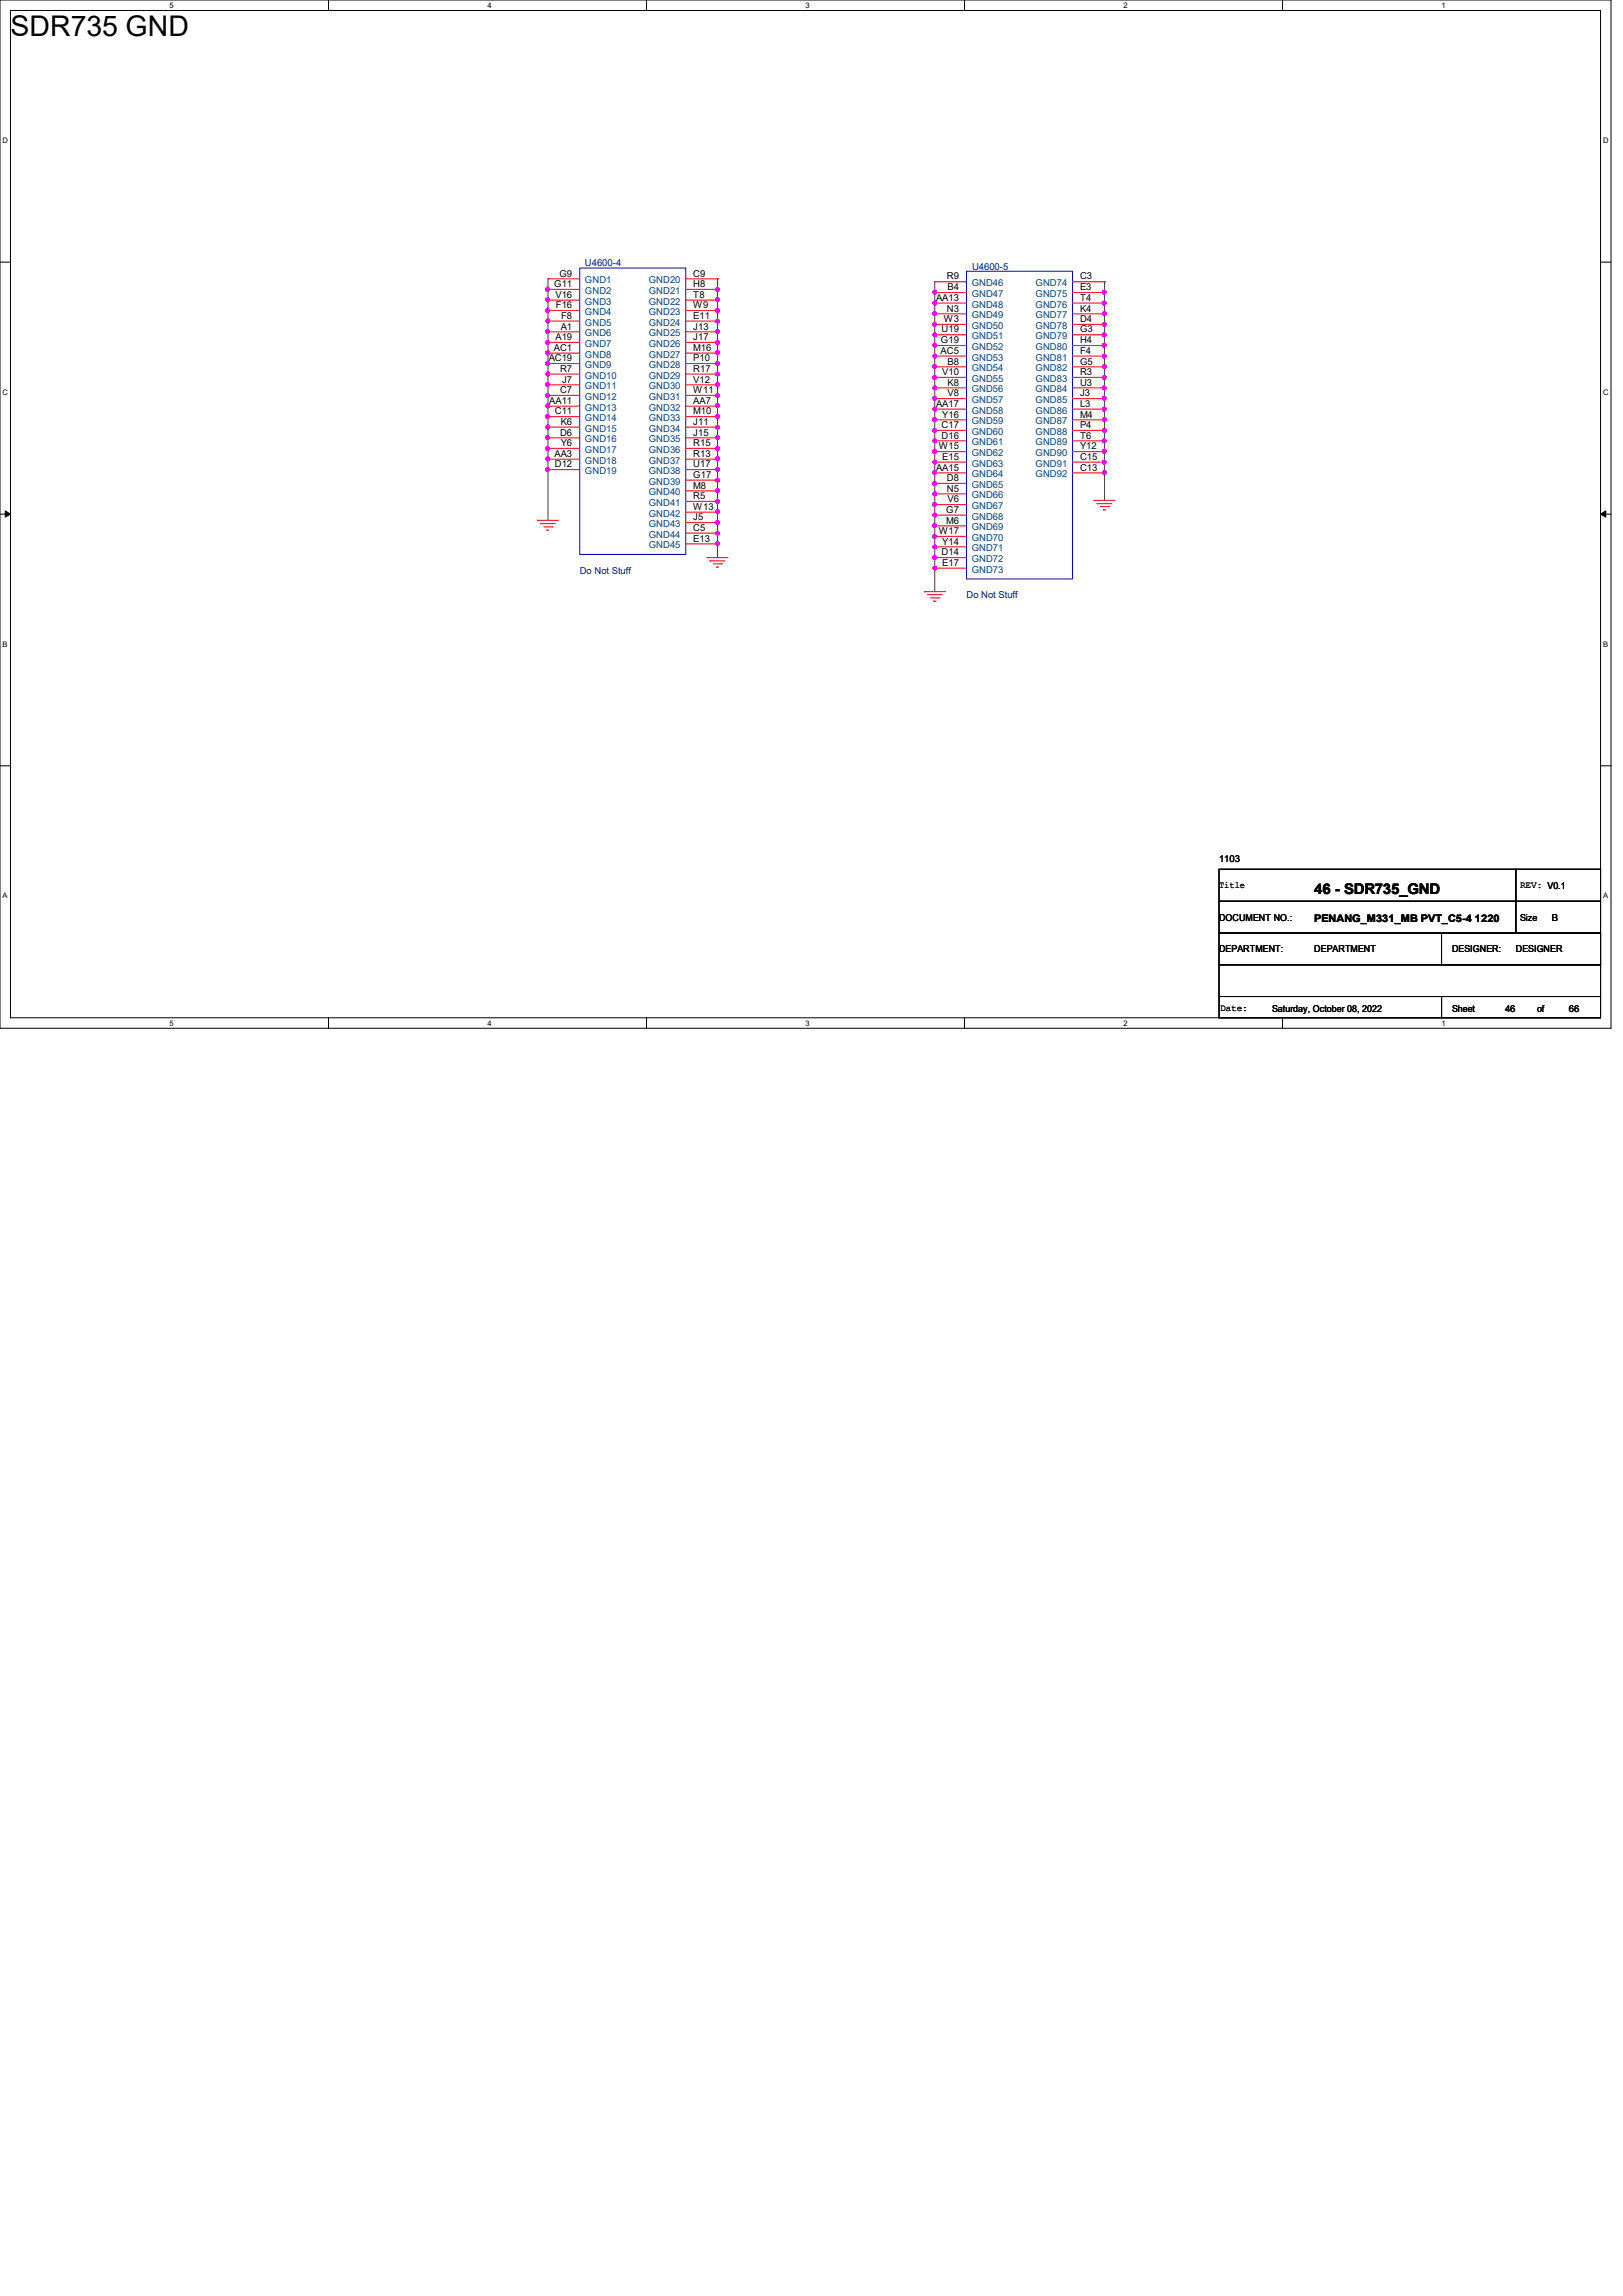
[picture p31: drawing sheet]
<svg xmlns="http://www.w3.org/2000/svg" width="210mm" height="297mm" viewBox="0 0 210 297" stroke-linecap="round" stroke-linejoin="round" font-family="sans-serif">
<defs><g id="words">
<text font-size="3.7" x="1.4" y="4.7">SDR735 GND</text>
<text font-size="1.9" x="170.1" y="115.6">46 - SDR735_GND</text>
<text font-size="1.4" x="170.1" y="119.2">PENANG_M331_MB PVT_C5-4 1220</text>
<g font-size="1.2">
<text x="72.4" y="35.8">G9</text>
<text x="89.7" y="35.8">C9</text>
<text x="71.7" y="37.1">G11</text>
<text x="71.9" y="38.5">V16</text>
<text x="71.9" y="39.9">F16</text>
<text x="72.6" y="41.2">F8</text>
<text x="89.7" y="37.1">H8</text>
<text x="89.7" y="38.5">T8</text>
<text x="89.7" y="39.9">W9</text>
<text x="89.7" y="41.2">E11</text>
<text x="121.1" y="38.9">AA13</text>
<text x="122.1" y="41.7">W3</text>
<text x="122.5" y="36.2">R9</text>
<text x="122.5" y="40.3">N3</text>
<text x="122.6" y="37.5">B4</text>
<text x="139.7" y="36.2">C3</text>
<text x="139.7" y="37.5">E3</text>
<text x="139.7" y="38.9">T4</text>
<text x="139.7" y="40.3">K4</text>
<text x="139.7" y="41.7">D4</text>
<text x="71" y="46.7">AC19</text>
<text x="71.7" y="45.4">AC1</text>
<text x="71.9" y="44">A19</text>
<text x="72.6" y="42.6">A1</text>
<text x="89.7" y="42.6">J13</text>
<text x="89.7" y="44">J17</text>
<text x="89.7" y="45.4">M16</text>
<text x="89.7" y="46.7">P10</text>
<text x="121.7" y="45.8">AC5</text>
<text x="121.8" y="44.4">G19</text>
<text x="121.8" y="43">U19</text>
<text x="122.6" y="47.2">B8</text>
<text x="139.7" y="43">G3</text>
<text x="139.7" y="44.4">H4</text>
<text x="139.7" y="45.8">F4</text>
<text x="139.7" y="47.2">G5</text>
<text x="71.1" y="52.2">AA11</text>
<text x="71.8" y="53.6">C11</text>
<text x="72.5" y="48.1">R7</text>
<text x="72.5" y="50.8">C7</text>
<text x="72.7" y="49.5">J7</text>
<text x="89.7" y="48.1">R17</text>
<text x="89.7" y="49.5">V12</text>
<text x="89.7" y="50.8">W11</text>
<text x="89.7" y="52.2">AA7</text>
<text x="89.7" y="53.6">M10</text>
<text x="121.1" y="52.6">AA17</text>
<text x="121.9" y="48.5">V10</text>
<text x="122.6" y="49.9">K8</text>
<text x="122.6" y="51.3">V8</text>
<text x="139.7" y="48.5">R3</text>
<text x="139.7" y="49.9">U3</text>
<text x="139.7" y="51.3">J3</text>
<text x="139.7" y="52.6">L3</text>
<text x="71.8" y="59.1">AA3</text>
<text x="72.5" y="56.3">D6</text>
<text x="72.6" y="54.9">K6</text>
<text x="72.6" y="57.7">Y6</text>
<text x="89.7" y="54.9">J11</text>
<text x="89.7" y="56.3">J15</text>
<text x="89.7" y="57.7">R15</text>
<text x="89.7" y="59.1">R13</text>
<text x="121.5" y="58.1">W15</text>
<text x="121.8" y="55.4">C17</text>
<text x="121.8" y="56.7">D16</text>
<text x="121.9" y="54">Y16</text>
<text x="121.9" y="59.5">E15</text>
<text x="139.7" y="54">M4</text>
<text x="139.7" y="55.4">P4</text>
<text x="139.7" y="56.7">T6</text>
<text x="139.7" y="58.1">Y12</text>
<text x="139.7" y="59.5">C15</text>
<text x="71.8" y="60.5">D12</text>
<text x="89.7" y="60.5">U17</text>
<text x="89.7" y="61.8">G17</text>
<text x="89.7" y="63.2">M8</text>
<text x="89.7" y="64.6">R5</text>
<text x="89.7" y="66">W13</text>
<text x="121.1" y="60.9">AA15</text>
<text x="122.5" y="62.2">D8</text>
<text x="122.5" y="63.6">N5</text>
<text x="122.6" y="65">V6</text>
<text x="139.7" y="60.9">C13</text>
<text x="89.7" y="67.3">J5</text>
<text x="89.7" y="68.7">C5</text>
<text x="89.7" y="70.1">E13</text>
<text x="121.5" y="69.1">W17</text>
<text x="121.8" y="71.8">D14</text>
<text x="121.9" y="70.4">Y14</text>
<text x="122.4" y="66.3">G7</text>
<text x="122.4" y="67.7">M6</text>
<text x="121.9" y="73.2">E17</text>
<text x="157.7" y="111.5">1103</text>
<text x="157.7" y="114.9">Title</text>
<text x="157.7" y="119.1">DOCUMENT NO.:</text>
<text x="196.7" y="119.1">Size</text>
<text x="196.7" y="114.9">REV: V0.1</text>
<text x="200.8" y="119.1">B</text>
<text x="157.7" y="123.2">DEPARTMENT:</text>
<text x="170.1" y="123.2">DEPARTMENT</text>
<text x="187.9" y="123.2">DESIGNER:</text>
<text x="196.1" y="123.2">DESIGNER</text>
<text x="157.9" y="130.8">Date:</text>
<text x="164.6" y="130.9">Saturday, October 08, 2022</text>
<text x="187.9" y="130.9">Sheet</text>
<text x="194.7" y="130.9">46</text>
<text x="198.9" y="130.9">of</text>
<text x="203" y="130.9">66</text>
</g>
<g font-size="1.2" fill="#000080">
<text x="75.7" y="34.5">U4600-4</text>
<text x="125.8" y="34.9">U4600-5</text>
<text x="75" y="74.3">Do Not Stuff</text>
<text x="125.1" y="77.4">Do Not Stuff</text>
</g>
<g font-size="1.2" fill="#004080">
<text x="75.7" y="36.7">GND1</text>
<text x="75.7" y="38">GND2</text>
<text x="75.7" y="39.4">GND3</text>
<text x="75.7" y="40.8">GND4</text>
<text x="83.9" y="36.7">GND20</text>
<text x="83.9" y="38">GND21</text>
<text x="83.9" y="39.4">GND22</text>
<text x="83.9" y="40.8">GND23</text>
<text x="125.7" y="37">GND46</text>
<text x="125.7" y="38.4">GND47</text>
<text x="125.7" y="39.8">GND48</text>
<text x="125.7" y="41.2">GND49</text>
<text x="134" y="37">GND74</text>
<text x="134" y="38.4">GND75</text>
<text x="134" y="39.8">GND76</text>
<text x="134" y="41.2">GND77</text>
<text x="75.7" y="42.1">GND5</text>
<text x="75.7" y="43.5">GND6</text>
<text x="75.7" y="44.9">GND7</text>
<text x="75.7" y="46.3">GND8</text>
<text x="75.7" y="47.6">GND9</text>
<text x="83.9" y="42.1">GND24</text>
<text x="83.9" y="43.5">GND25</text>
<text x="83.9" y="44.9">GND26</text>
<text x="83.9" y="46.3">GND27</text>
<text x="83.9" y="47.6">GND28</text>
<text x="125.7" y="42.5">GND50</text>
<text x="125.7" y="43.9">GND51</text>
<text x="125.7" y="45.3">GND52</text>
<text x="125.7" y="46.7">GND53</text>
<text x="134" y="42.5">GND78</text>
<text x="134" y="43.9">GND79</text>
<text x="134" y="45.3">GND80</text>
<text x="134" y="46.7">GND81</text>
<text x="75.7" y="49">GND10</text>
<text x="75.7" y="50.4">GND11</text>
<text x="75.7" y="51.7">GND12</text>
<text x="75.7" y="53.1">GND13</text>
<text x="83.9" y="49">GND29</text>
<text x="83.9" y="50.4">GND30</text>
<text x="83.9" y="51.7">GND31</text>
<text x="83.9" y="53.1">GND32</text>
<text x="125.7" y="48">GND54</text>
<text x="125.7" y="49.4">GND55</text>
<text x="125.7" y="50.8">GND56</text>
<text x="125.7" y="52.2">GND57</text>
<text x="125.7" y="53.5">GND58</text>
<text x="134" y="48">GND82</text>
<text x="134" y="49.4">GND83</text>
<text x="134" y="50.8">GND84</text>
<text x="134" y="52.2">GND85</text>
<text x="134" y="53.5">GND86</text>
<text x="75.7" y="54.5">GND14</text>
<text x="75.7" y="55.8">GND15</text>
<text x="75.7" y="57.2">GND16</text>
<text x="75.7" y="58.6">GND17</text>
<text x="75.7" y="60">GND18</text>
<text x="83.9" y="54.5">GND33</text>
<text x="83.9" y="55.8">GND34</text>
<text x="83.9" y="57.2">GND35</text>
<text x="83.9" y="58.6">GND36</text>
<text x="83.9" y="60">GND37</text>
<text x="125.7" y="54.9">GND59</text>
<text x="125.7" y="56.3">GND60</text>
<text x="125.7" y="57.6">GND61</text>
<text x="125.7" y="59">GND62</text>
<text x="134" y="54.9">GND87</text>
<text x="134" y="56.3">GND88</text>
<text x="134" y="57.6">GND89</text>
<text x="134" y="59">GND90</text>
<text x="75.7" y="61.3">GND19</text>
<text x="83.9" y="61.3">GND38</text>
<text x="83.9" y="62.7">GND39</text>
<text x="83.9" y="64.1">GND40</text>
<text x="83.9" y="65.4">GND41</text>
<text x="125.7" y="60.4">GND63</text>
<text x="125.7" y="61.8">GND64</text>
<text x="125.7" y="63.1">GND65</text>
<text x="125.7" y="64.5">GND66</text>
<text x="125.7" y="65.9">GND67</text>
<text x="134" y="60.4">GND91</text>
<text x="134" y="61.8">GND92</text>
<text x="83.9" y="66.8">GND42</text>
<text x="83.9" y="68.2">GND43</text>
<text x="83.9" y="69.6">GND44</text>
<text x="83.9" y="71">GND45</text>
<text x="125.7" y="67.2">GND68</text>
<text x="125.7" y="68.6">GND69</text>
<text x="125.7" y="70">GND70</text>
<text x="125.7" y="71.3">GND71</text>
<text x="125.7" y="72.7">GND72</text>
<text x="125.7" y="74.1">GND73</text>
</g>
<g font-size="1">
<text x="21.9" y="1">5</text>
<text x="63.1" y="1">4</text>
<text x="104.2" y="1">3</text>
<text x="145.4" y="1">2</text>
<text x="186.5" y="1">1</text>
<text x=".3" y="18.5">D</text>
<text x="207.4" y="18.5">D</text>
<text x=".3" y="51.1">C</text>
<text x="207.4" y="51.1">C</text>
<text x=".3" y="83.7">B</text>
<text x="207.4" y="83.7">B</text>
<text x=".3" y="116.2">A</text>
<text x="207.4" y="116.2">A</text>
<text x="21.9" y="132.7">5</text>
<text x="63.1" y="132.7">4</text>
<text x="104.2" y="132.7">3</text>
<text x="145.4" y="132.7">2</text>
<text x="186.5" y="132.7">1</text>
</g>
</g></defs>
<g fill="none" stroke="#000" stroke-width=".13">
<path d="M0 0h208.4v133h-208.4zM1.4 1.4h205.7v130.3h-205.7zM42.5 0v1.4M83.7 0v1.4M124.8 0v1.4M165.9 0v1.4M0 33.9h1.4M207.1 33.9h1.3M0 66.5h1.4M.7 66.1l.7 .4-.7 .4zM207.1 66.5l.7-.4v.8zM207.1 66.5h1.3"/>
<path d="M0 99.1h1.4M207.1 99.1h1.3M157.7 112.4h38.4v4.2h-38.4zM157.7 116.6h38.4v4.1h-38.4zM196.1 112.4h11v4.2h-11zM196.1 116.6h11v4.1h-11zM42.5 131.7v1.3M83.7 131.7v1.3M124.8 131.7v1.3M157.7 128.9h28.8v2.8h-28.8zM157.7 124.8h49.4v4.1h-49.4zM157.7 120.7h49.4v4.1h-49.4z"/>
<path d="M165.9 131.7v1.3M186.5 128.9h20.6v2.8h-20.6zM186.5 120.7h20.6v4.1h-20.6z"/>
</g>
<path d="M.7 66.1l.7 .4-.7 .4zM207.1 66.5l.7-.4v.8z" fill="#000"/>
<g fill="none" stroke="#f00" stroke-width=".13">
<path d="M70.9 36.1h4.1M70.9 37.4h4.1M70.9 38.8h4.1M70.9 36.1h.1M70.9 37.4h.1M70.9 38.8h.1M88.7 36.1h4.1M88.7 37.4h4.1M88.7 38.8h4.1M92.8 36.1h.1M92.8 37.4h.1M92.8 38.8h.1"/>
<path d="M120.9 36.4h.1M120.9 37.8h.1M120.9 39.2h.1M120.9 36.4h4.2M120.9 37.8h4.2M120.9 39.2h4.2M138.8 36.4h4.1M138.8 37.8h4.1M138.8 39.2h4.1M142.9 36.4h.1M142.9 37.8h.1M142.9 39.2h.1"/>
<path d="M70.9 40.2h4.1M70.9 41.5h4.1M70.9 42.9h4.1M70.9 44.3h4.1M70.9 45.7h4.1M70.9 47h4.1M70.9 48.4h4.1M70.9 49.8h4.1M70.9 51.1h4.1M70.9 52.5h4.1M70.9 53.9h4.1M70.9 55.2h4.1"/>
<path d="M70.9 56.6h4.1M70.9 58h4.1M70.9 59.4h4.1M70.9 40.2h.1M70.9 41.5h.1M70.9 42.9h.1M70.9 44.3h.1M70.9 45.7h.1M70.9 47h.1M70.9 48.4h.1M70.9 49.8h.1M70.9 51.1h.1"/>
<path d="M70.9 52.5h.1M70.9 53.9h.1M70.9 55.2h.1M70.9 56.6h.1M70.9 58h.1M70.9 59.4h.1M88.7 40.2h4.1M88.7 41.5h4.1M88.7 42.9h4.1M88.7 44.3h4.1M88.7 45.7h4.1M88.7 47h4.1"/>
<path d="M88.7 48.4h4.1M88.7 49.8h4.1M88.7 51.1h4.1M88.7 52.5h4.1M88.7 53.9h4.1M88.7 55.2h4.1M88.7 56.6h4.1M88.7 58h4.1M88.7 59.4h4.1M92.8 40.2h.1M92.8 41.5h.1M92.8 42.9h.1"/>
<path d="M92.8 44.3h.1M92.8 45.7h.1M92.8 47h.1M92.8 48.4h.1M92.8 49.8h.1M92.8 51.1h.1M92.8 52.5h.1M92.8 53.9h.1M92.8 55.2h.1M92.8 56.6h.1M92.8 58h.1M92.8 59.4h.1"/>
<path d="M120.9 40.6h.1M120.9 42h.1M120.9 43.3h.1M120.9 44.7h.1M120.9 46.1h.1M120.9 47.5h.1M120.9 48.8h.1M120.9 50.2h.1M120.9 51.6h.1M120.9 52.9h.1M120.9 54.3h.1M120.9 55.7h.1"/>
<path d="M120.9 57h.1M120.9 58.4h.1M120.9 59.8h.1M120.9 40.6h4.2M120.9 42h4.2M120.9 43.3h4.2M120.9 44.7h4.2M120.9 46.1h4.2M120.9 47.5h4.2M120.9 48.8h4.2M120.9 50.2h4.2M120.9 51.6h4.2"/>
<path d="M120.9 52.9h4.2M120.9 54.3h4.2M120.9 55.7h4.2M120.9 57h4.2M120.9 58.4h4.2M120.9 59.8h4.2M138.8 40.6h4.1M138.8 42h4.1M138.8 43.3h4.1M138.8 44.7h4.1M138.8 46.1h4.1M138.8 47.5h4.1"/>
<path d="M138.8 48.8h4.1M138.8 50.2h4.1M138.8 51.6h4.1M138.8 52.9h4.1M138.8 54.3h4.1M138.8 55.7h4.1M138.8 57h4.1M138.8 58.4h4.1M138.8 59.8h4.1M142.9 40.6h.1M142.9 42h.1M142.9 43.3h.1"/>
<path d="M142.9 44.7h.1M142.9 46.1h.1M142.9 47.5h.1M142.9 48.8h.1M142.9 50.2h.1M142.9 51.6h.1M142.9 52.9h.1M142.9 54.3h.1M142.9 55.7h.1M142.9 57h.1M142.9 58.4h.1M142.9 59.8h.1"/>
<path d="M69.5 67.3h.1M69.5 67.3h2.8M69.9 67.7h1.9M69.9 67.7h.1M70.4 68.2h1.1M70.7 68.6h.3M70.7 68.6h.1M70.9 60.7h4.1M70.9 60.7h.1M71.5 68.2h.1M88.7 60.7h4.1M88.7 62.1h4.1"/>
<path d="M88.7 63.5h4.1M88.7 64.9h4.1M88.7 66.3h4.1M88.7 67.6h4.1M88.7 69h4.1M88.7 70.4h4.1M91.5 72.1h2.7M91.5 72.1h.1M91.9 72.6h.1M91.9 72.6h1.9M92.3 72.9h1.1M92.7 73.4h.1"/>
<path d="M92.7 73.4h.3M92.8 60.7h.1M92.8 62.1h.1M92.8 63.5h.1M92.8 64.9h.1M92.8 66.3h.1M92.8 67.6h.1M92.8 69h.1M92.8 70.4h.1M93.4 72.9h.1M119.6 76.5h2.7M119.6 76.5h.1"/>
<path d="M120 76.9h1.9M120 76.9h.1M120.4 77.3h1.1M120.8 77.8h.3M120.8 77.8h.1M120.9 61.2h.1M120.9 62.5h.1M120.9 63.9h.1M120.9 65.3h.1M120.9 66.6h.1M120.9 68h.1M120.9 69.4h.1"/>
<path d="M120.9 70.7h.1M120.9 72.1h.1M120.9 73.5h.1M120.9 72.1h4.2M120.9 61.2h4.2M120.9 62.5h4.2M120.9 63.9h4.2M120.9 65.3h4.2M120.9 66.6h4.2M120.9 68h4.2M120.9 69.4h4.2M120.9 70.7h4.2"/>
<path d="M120.9 73.5h4.2M121.5 77.3h.1M138.8 61.2h4.1M141.5 64.7h2.8M141.5 64.7h.1M141.9 65.2h.1M141.9 65.2h1.9M142.4 65.5h1.1M142.7 66h.3M142.7 66h.1M142.9 61.2h.1M143.5 65.5h.1"/>
</g>
<path d="M75 34.7h13.7v37h-13.7zM125.1 35.1h13.7v39.8h-13.7z" fill="none" stroke="#00f" stroke-width=".13"/>
<path d="M70.9 36.1h.1M70.9 36.1v1.3" fill="none" stroke="#800040" stroke-width=".13"/>
<circle cx="70.9" cy="37.4" r=".25" fill="#f0f"/>
<circle cx="70.9" cy="37.4" r=".25" fill="none" stroke="#f0f" stroke-width=".13"/>
<path d="M92.8 36.1h.1M92.8 36.1v1.3" fill="none" stroke="#800040" stroke-width=".13"/>
<circle cx="92.8" cy="37.4" r=".25" fill="#f0f"/>
<circle cx="92.8" cy="37.4" r=".25" fill="none" stroke="#f0f" stroke-width=".13"/>
<path d="M70.9 37.4h.1M70.9 37.4v1.4M92.8 37.4h.1M92.8 37.4v1.4M120.9 36.4h.1M120.9 36.4v1.4M142.9 36.4h.1M142.9 36.4v1.4" fill="none" stroke="#800040" stroke-width=".13"/>
<circle cx="92.8" cy="38.8" r=".25" fill="#f0f"/>
<circle cx="92.8" cy="38.8" r=".25" fill="none" stroke="#f0f" stroke-width=".13"/>
<path d="M120.9 37.8h.1M120.9 37.8v1.4" fill="none" stroke="#800040" stroke-width=".13"/>
<circle cx="120.9" cy="39.2" r=".25" fill="#f0f"/>
<circle cx="120.9" cy="39.2" r=".25" fill="none" stroke="#f0f" stroke-width=".13"/>
<circle cx="120.9" cy="37.8" r=".25" fill="#f0f"/>
<circle cx="120.9" cy="37.8" r=".25" fill="none" stroke="#f0f" stroke-width=".13"/>
<path d="M142.9 37.8h.1M142.9 37.8v1.4" fill="none" stroke="#800040" stroke-width=".13"/>
<circle cx="142.9" cy="39.2" r=".25" fill="#f0f"/>
<circle cx="142.9" cy="39.2" r=".25" fill="none" stroke="#f0f" stroke-width=".13"/>
<circle cx="142.9" cy="37.8" r=".25" fill="#f0f"/>
<circle cx="142.9" cy="37.8" r=".25" fill="none" stroke="#f0f" stroke-width=".13"/>
<path d="M70.9 38.8h.1M70.9 38.8v1.4" fill="none" stroke="#800040" stroke-width=".13"/>
<circle cx="70.9" cy="40.1" r=".25" fill="#f0f"/>
<circle cx="70.9" cy="40.1" r=".25" fill="none" stroke="#f0f" stroke-width=".13"/>
<circle cx="70.9" cy="38.8" r=".25" fill="#f0f"/>
<circle cx="70.9" cy="38.8" r=".25" fill="none" stroke="#f0f" stroke-width=".13"/>
<path d="M92.8 38.8h.1M92.8 38.8v1.4" fill="none" stroke="#800040" stroke-width=".13"/>
<circle cx="92.8" cy="40.1" r=".25" fill="#f0f"/>
<circle cx="92.8" cy="40.1" r=".25" fill="none" stroke="#f0f" stroke-width=".13"/>
<path d="M120.9 39.2h.1M120.9 39.2v2.8M142.9 39.2h.1M142.9 39.2v1.4M70.9 40.2h.1M70.9 40.2v1.3M92.8 40.2h.1M92.8 40.2v1.3M120.9 40.6h.1" fill="none" stroke="#800040" stroke-width=".13"/>
<circle cx="120.9" cy="42" r=".25" fill="#f0f"/>
<circle cx="120.9" cy="42" r=".25" fill="none" stroke="#f0f" stroke-width=".13"/>
<circle cx="120.9" cy="40.6" r=".25" fill="#f0f"/>
<circle cx="120.9" cy="40.6" r=".25" fill="none" stroke="#f0f" stroke-width=".13"/>
<path d="M142.9 40.6h.1M142.9 40.6v1.4" fill="none" stroke="#800040" stroke-width=".13"/>
<circle cx="142.9" cy="42" r=".25" fill="#f0f"/>
<circle cx="142.9" cy="42" r=".25" fill="none" stroke="#f0f" stroke-width=".13"/>
<circle cx="142.9" cy="40.6" r=".25" fill="#f0f"/>
<circle cx="142.9" cy="40.6" r=".25" fill="none" stroke="#f0f" stroke-width=".13"/>
<path d="M70.9 41.5h.1M70.9 41.5v1.4" fill="none" stroke="#800040" stroke-width=".13"/>
<circle cx="70.9" cy="41.5" r=".25" fill="#f0f"/>
<circle cx="70.9" cy="41.5" r=".25" fill="none" stroke="#f0f" stroke-width=".13"/>
<path d="M92.8 41.5h.1M92.8 41.5v1.4" fill="none" stroke="#800040" stroke-width=".13"/>
<circle cx="92.8" cy="41.5" r=".25" fill="#f0f"/>
<circle cx="92.8" cy="41.5" r=".25" fill="none" stroke="#f0f" stroke-width=".13"/>
<path d="M120.9 42h.1M120.9 42v1.3M142.9 42h.1M142.9 42v1.3" fill="none" stroke="#800040" stroke-width=".13"/>
<circle cx="142.9" cy="43.3" r=".25" fill="#f0f"/>
<circle cx="142.9" cy="43.3" r=".25" fill="none" stroke="#f0f" stroke-width=".13"/>
<path d="M70.9 42.9h.1M70.9 42.9v1.4" fill="none" stroke="#800040" stroke-width=".13"/>
<circle cx="70.9" cy="42.9" r=".25" fill="#f0f"/>
<circle cx="70.9" cy="42.9" r=".25" fill="none" stroke="#f0f" stroke-width=".13"/>
<path d="M92.8 42.9h.1M92.8 42.9v1.4" fill="none" stroke="#800040" stroke-width=".13"/>
<circle cx="92.8" cy="42.9" r=".25" fill="#f0f"/>
<circle cx="92.8" cy="42.9" r=".25" fill="none" stroke="#f0f" stroke-width=".13"/>
<path d="M120.9 43.3h.1M120.9 43.3v1.4" fill="none" stroke="#800040" stroke-width=".13"/>
<circle cx="120.9" cy="43.3" r=".25" fill="#f0f"/>
<circle cx="120.9" cy="43.3" r=".25" fill="none" stroke="#f0f" stroke-width=".13"/>
<path d="M142.9 43.3h.1M142.9 43.3v1.4" fill="none" stroke="#800040" stroke-width=".13"/>
<circle cx="142.9" cy="44.7" r=".25" fill="#f0f"/>
<circle cx="142.9" cy="44.7" r=".25" fill="none" stroke="#f0f" stroke-width=".13"/>
<path d="M70.9 44.3h.1M70.9 44.3v1.4" fill="none" stroke="#800040" stroke-width=".13"/>
<circle cx="70.9" cy="45.6" r=".25" fill="#f0f"/>
<circle cx="70.9" cy="45.6" r=".25" fill="none" stroke="#f0f" stroke-width=".13"/>
<circle cx="70.9" cy="44.3" r=".25" fill="#f0f"/>
<circle cx="70.9" cy="44.3" r=".25" fill="none" stroke="#f0f" stroke-width=".13"/>
<path d="M92.8 44.3h.1M92.8 44.3v1.4" fill="none" stroke="#800040" stroke-width=".13"/>
<circle cx="92.8" cy="45.6" r=".25" fill="#f0f"/>
<circle cx="92.8" cy="45.6" r=".25" fill="none" stroke="#f0f" stroke-width=".13"/>
<circle cx="92.8" cy="44.3" r=".25" fill="#f0f"/>
<circle cx="92.8" cy="44.3" r=".25" fill="none" stroke="#f0f" stroke-width=".13"/>
<path d="M120.9 44.7h.1M120.9 44.7v1.4" fill="none" stroke="#800040" stroke-width=".13"/>
<circle cx="120.9" cy="46.1" r=".25" fill="#f0f"/>
<circle cx="120.9" cy="46.1" r=".25" fill="none" stroke="#f0f" stroke-width=".13"/>
<circle cx="120.9" cy="44.7" r=".25" fill="#f0f"/>
<circle cx="120.9" cy="44.7" r=".25" fill="none" stroke="#f0f" stroke-width=".13"/>
<path d="M70.9 45.7h.1M70.9 45.7v1.3M92.8 45.7h.1M92.8 45.7v1.3M120.9 46.1h.1M120.9 46.1v1.4M142.9 44.7h.1M142.9 44.7v1.4" fill="none" stroke="#800040" stroke-width=".13"/>
<circle cx="120.9" cy="47.4" r=".25" fill="#f0f"/>
<circle cx="120.9" cy="47.4" r=".25" fill="none" stroke="#f0f" stroke-width=".13"/>
<path d="M142.9 46.1h.1M142.9 46.1v1.4" fill="none" stroke="#800040" stroke-width=".13"/>
<circle cx="142.9" cy="46.1" r=".25" fill="#f0f"/>
<circle cx="142.9" cy="46.1" r=".25" fill="none" stroke="#f0f" stroke-width=".13"/>
<path d="M70.9 47h.1M70.9 47v1.4" fill="none" stroke="#800040" stroke-width=".13"/>
<circle cx="70.9" cy="48.4" r=".25" fill="#f0f"/>
<circle cx="70.9" cy="48.4" r=".25" fill="none" stroke="#f0f" stroke-width=".13"/>
<circle cx="70.9" cy="47" r=".25" fill="#f0f"/>
<circle cx="70.9" cy="47" r=".25" fill="none" stroke="#f0f" stroke-width=".13"/>
<path d="M92.8 47h.1M92.8 47v1.4" fill="none" stroke="#800040" stroke-width=".13"/>
<circle cx="92.8" cy="48.4" r=".25" fill="#f0f"/>
<circle cx="92.8" cy="48.4" r=".25" fill="none" stroke="#f0f" stroke-width=".13"/>
<circle cx="92.8" cy="47" r=".25" fill="#f0f"/>
<circle cx="92.8" cy="47" r=".25" fill="none" stroke="#f0f" stroke-width=".13"/>
<path d="M120.9 47.5h.1M120.9 47.5v1.3M142.9 47.5h.1M142.9 47.5v1.3" fill="none" stroke="#800040" stroke-width=".13"/>
<circle cx="142.9" cy="47.4" r=".25" fill="#f0f"/>
<circle cx="142.9" cy="47.4" r=".25" fill="none" stroke="#f0f" stroke-width=".13"/>
<path d="M70.9 48.4h.1M70.9 48.4v1.4M92.8 48.4h.1M92.8 48.4v1.4M120.9 48.8h.1M120.9 48.8v1.4" fill="none" stroke="#800040" stroke-width=".13"/>
<circle cx="120.9" cy="48.8" r=".25" fill="#f0f"/>
<circle cx="120.9" cy="48.8" r=".25" fill="none" stroke="#f0f" stroke-width=".13"/>
<path d="M142.9 48.8h.1M142.9 48.8v1.4" fill="none" stroke="#800040" stroke-width=".13"/>
<circle cx="142.9" cy="48.8" r=".25" fill="#f0f"/>
<circle cx="142.9" cy="48.8" r=".25" fill="none" stroke="#f0f" stroke-width=".13"/>
<path d="M70.9 49.8h.1M70.9 49.8v1.3" fill="none" stroke="#800040" stroke-width=".13"/>
<circle cx="70.9" cy="51.1" r=".25" fill="#f0f"/>
<circle cx="70.9" cy="51.1" r=".25" fill="none" stroke="#f0f" stroke-width=".13"/>
<circle cx="70.9" cy="49.7" r=".25" fill="#f0f"/>
<circle cx="70.9" cy="49.7" r=".25" fill="none" stroke="#f0f" stroke-width=".13"/>
<path d="M92.8 49.8h.1M92.8 49.8v1.3" fill="none" stroke="#800040" stroke-width=".13"/>
<circle cx="92.8" cy="51.1" r=".25" fill="#f0f"/>
<circle cx="92.8" cy="51.1" r=".25" fill="none" stroke="#f0f" stroke-width=".13"/>
<circle cx="92.8" cy="49.7" r=".25" fill="#f0f"/>
<circle cx="92.8" cy="49.7" r=".25" fill="none" stroke="#f0f" stroke-width=".13"/>
<path d="M120.9 50.2h.1M120.9 50.2v1.4" fill="none" stroke="#800040" stroke-width=".13"/>
<circle cx="120.9" cy="51.5" r=".25" fill="#f0f"/>
<circle cx="120.9" cy="51.5" r=".25" fill="none" stroke="#f0f" stroke-width=".13"/>
<circle cx="120.9" cy="50.2" r=".25" fill="#f0f"/>
<circle cx="120.9" cy="50.2" r=".25" fill="none" stroke="#f0f" stroke-width=".13"/>
<path d="M142.9 50.2h.1M142.9 50.2v1.4" fill="none" stroke="#800040" stroke-width=".13"/>
<circle cx="142.9" cy="51.5" r=".25" fill="#f0f"/>
<circle cx="142.9" cy="51.5" r=".25" fill="none" stroke="#f0f" stroke-width=".13"/>
<circle cx="142.9" cy="50.2" r=".25" fill="#f0f"/>
<circle cx="142.9" cy="50.2" r=".25" fill="none" stroke="#f0f" stroke-width=".13"/>
<path d="M70.9 51.1h.1M70.9 52.5h.1M70.9 51.1v2.8M92.8 51.1h.1M92.8 51.1v1.4M120.9 51.6h.1M120.9 51.6v1.3M142.9 51.6h.1M142.9 51.6v1.3" fill="none" stroke="#800040" stroke-width=".13"/>
<circle cx="70.9" cy="53.8" r=".25" fill="#f0f"/>
<circle cx="70.9" cy="53.8" r=".25" fill="none" stroke="#f0f" stroke-width=".13"/>
<circle cx="70.9" cy="52.5" r=".25" fill="#f0f"/>
<circle cx="70.9" cy="52.5" r=".25" fill="none" stroke="#f0f" stroke-width=".13"/>
<path d="M92.8 52.5h.1M92.8 52.5v1.4" fill="none" stroke="#800040" stroke-width=".13"/>
<circle cx="92.8" cy="53.8" r=".25" fill="#f0f"/>
<circle cx="92.8" cy="53.8" r=".25" fill="none" stroke="#f0f" stroke-width=".13"/>
<circle cx="92.8" cy="52.5" r=".25" fill="#f0f"/>
<circle cx="92.8" cy="52.5" r=".25" fill="none" stroke="#f0f" stroke-width=".13"/>
<path d="M120.9 52.9h.1M120.9 52.9v1.4" fill="none" stroke="#800040" stroke-width=".13"/>
<circle cx="120.9" cy="52.9" r=".25" fill="#f0f"/>
<circle cx="120.9" cy="52.9" r=".25" fill="none" stroke="#f0f" stroke-width=".13"/>
<path d="M142.9 52.9h.1M142.9 52.9v1.4" fill="none" stroke="#800040" stroke-width=".13"/>
<circle cx="142.9" cy="52.9" r=".25" fill="#f0f"/>
<circle cx="142.9" cy="52.9" r=".25" fill="none" stroke="#f0f" stroke-width=".13"/>
<path d="M70.9 53.9h.1M70.9 53.9v1.3" fill="none" stroke="#800040" stroke-width=".13"/>
<circle cx="70.9" cy="55.2" r=".25" fill="#f0f"/>
<circle cx="70.9" cy="55.2" r=".25" fill="none" stroke="#f0f" stroke-width=".13"/>
<path d="M92.8 53.9h.1M92.8 53.9v1.3M120.9 54.3h.1M120.9 54.3v1.4" fill="none" stroke="#800040" stroke-width=".13"/>
<circle cx="120.9" cy="55.7" r=".25" fill="#f0f"/>
<circle cx="120.9" cy="55.7" r=".25" fill="none" stroke="#f0f" stroke-width=".13"/>
<circle cx="120.9" cy="54.3" r=".25" fill="#f0f"/>
<circle cx="120.9" cy="54.3" r=".25" fill="none" stroke="#f0f" stroke-width=".13"/>
<path d="M142.9 54.3h.1M142.9 54.3v1.4" fill="none" stroke="#800040" stroke-width=".13"/>
<circle cx="142.9" cy="55.7" r=".25" fill="#f0f"/>
<circle cx="142.9" cy="55.7" r=".25" fill="none" stroke="#f0f" stroke-width=".13"/>
<circle cx="142.9" cy="54.3" r=".25" fill="#f0f"/>
<circle cx="142.9" cy="54.3" r=".25" fill="none" stroke="#f0f" stroke-width=".13"/>
<path d="M70.9 55.2h.1M70.9 55.2v1.4" fill="none" stroke="#800040" stroke-width=".13"/>
<circle cx="70.9" cy="56.6" r=".25" fill="#f0f"/>
<circle cx="70.9" cy="56.6" r=".25" fill="none" stroke="#f0f" stroke-width=".13"/>
<path d="M92.8 55.2h.1M92.8 55.2v1.4" fill="none" stroke="#800040" stroke-width=".13"/>
<circle cx="92.8" cy="55.2" r=".25" fill="#f0f"/>
<circle cx="92.8" cy="55.2" r=".25" fill="none" stroke="#f0f" stroke-width=".13"/>
<path d="M120.9 55.7h.1M120.9 55.7v1.3" fill="none" stroke="#800040" stroke-width=".13"/>
<circle cx="120.9" cy="57" r=".25" fill="#f0f"/>
<circle cx="120.9" cy="57" r=".25" fill="none" stroke="#f0f" stroke-width=".13"/>
<path d="M142.9 55.7h.1M142.9 55.7v1.3" fill="none" stroke="#800040" stroke-width=".13"/>
<circle cx="142.9" cy="57" r=".25" fill="#f0f"/>
<circle cx="142.9" cy="57" r=".25" fill="none" stroke="#f0f" stroke-width=".13"/>
<path d="M70.9 56.6h.1M70.9 56.6v1.4" fill="none" stroke="#800040" stroke-width=".13"/>
<circle cx="70.9" cy="58" r=".25" fill="#f0f"/>
<circle cx="70.9" cy="58" r=".25" fill="none" stroke="#f0f" stroke-width=".13"/>
<path d="M92.8 56.6h.1M92.8 56.6v1.4" fill="none" stroke="#800040" stroke-width=".13"/>
<circle cx="92.8" cy="58" r=".25" fill="#f0f"/>
<circle cx="92.8" cy="58" r=".25" fill="none" stroke="#f0f" stroke-width=".13"/>
<circle cx="92.8" cy="56.6" r=".25" fill="#f0f"/>
<circle cx="92.8" cy="56.6" r=".25" fill="none" stroke="#f0f" stroke-width=".13"/>
<path d="M70.9 58h.1M70.9 58v1.4M92.8 58h.1M92.8 58v1.4M120.9 57h.1M120.9 58.4h.1M120.9 57v2.8M142.9 57h.1M142.9 57v1.4" fill="none" stroke="#800040" stroke-width=".13"/>
<circle cx="120.9" cy="59.8" r=".25" fill="#f0f"/>
<circle cx="120.9" cy="59.8" r=".25" fill="none" stroke="#f0f" stroke-width=".13"/>
<circle cx="120.9" cy="58.4" r=".25" fill="#f0f"/>
<circle cx="120.9" cy="58.4" r=".25" fill="none" stroke="#f0f" stroke-width=".13"/>
<path d="M142.9 58.4h.1M142.9 58.4v1.4" fill="none" stroke="#800040" stroke-width=".13"/>
<circle cx="142.9" cy="59.8" r=".25" fill="#f0f"/>
<circle cx="142.9" cy="59.8" r=".25" fill="none" stroke="#f0f" stroke-width=".13"/>
<circle cx="142.9" cy="58.4" r=".25" fill="#f0f"/>
<circle cx="142.9" cy="58.4" r=".25" fill="none" stroke="#f0f" stroke-width=".13"/>
<path d="M70.9 59.4h.1M70.9 59.4v1.3" fill="none" stroke="#800040" stroke-width=".13"/>
<circle cx="70.9" cy="60.7" r=".25" fill="#f0f"/>
<circle cx="70.9" cy="60.7" r=".25" fill="none" stroke="#f0f" stroke-width=".13"/>
<circle cx="70.9" cy="59.4" r=".25" fill="#f0f"/>
<circle cx="70.9" cy="59.4" r=".25" fill="none" stroke="#f0f" stroke-width=".13"/>
<path d="M92.8 59.4h.1M92.8 59.4v1.3" fill="none" stroke="#800040" stroke-width=".13"/>
<circle cx="92.8" cy="59.4" r=".25" fill="#f0f"/>
<circle cx="92.8" cy="59.4" r=".25" fill="none" stroke="#f0f" stroke-width=".13"/>
<path d="M120.9 59.8h.1M120.9 59.8v1.4M142.9 59.8h.1M142.9 59.8v1.4" fill="none" stroke="#800040" stroke-width=".13"/>
<circle cx="142.9" cy="61.1" r=".25" fill="#f0f"/>
<circle cx="142.9" cy="61.1" r=".25" fill="none" stroke="#f0f" stroke-width=".13"/>
<path d="M70.9 60.7h.1M70.9 60.7v6.6M92.8 60.7h.1M92.8 60.7v1.4" fill="none" stroke="#800040" stroke-width=".13"/>
<circle cx="92.8" cy="62.1" r=".25" fill="#f0f"/>
<circle cx="92.8" cy="62.1" r=".25" fill="none" stroke="#f0f" stroke-width=".13"/>
<circle cx="92.8" cy="60.7" r=".25" fill="#f0f"/>
<circle cx="92.8" cy="60.7" r=".25" fill="none" stroke="#f0f" stroke-width=".13"/>
<path d="M120.9 61.2h.1M120.9 61.2v1.3" fill="none" stroke="#800040" stroke-width=".13"/>
<circle cx="120.9" cy="61.1" r=".25" fill="#f0f"/>
<circle cx="120.9" cy="61.1" r=".25" fill="none" stroke="#f0f" stroke-width=".13"/>
<path d="M92.8 62.1h.1M92.8 62.1v1.4M120.9 62.5h.1M120.9 62.5v1.4M142.9 61.2h.1M142.9 61.2v3.5" fill="none" stroke="#800040" stroke-width=".13"/>
<circle cx="120.9" cy="63.9" r=".25" fill="#f0f"/>
<circle cx="120.9" cy="63.9" r=".25" fill="none" stroke="#f0f" stroke-width=".13"/>
<circle cx="120.9" cy="62.5" r=".25" fill="#f0f"/>
<circle cx="120.9" cy="62.5" r=".25" fill="none" stroke="#f0f" stroke-width=".13"/>
<path d="M92.8 63.5h.1M92.8 63.5v1.4" fill="none" stroke="#800040" stroke-width=".13"/>
<circle cx="92.8" cy="64.9" r=".25" fill="#f0f"/>
<circle cx="92.8" cy="64.9" r=".25" fill="none" stroke="#f0f" stroke-width=".13"/>
<circle cx="92.8" cy="63.5" r=".25" fill="#f0f"/>
<circle cx="92.8" cy="63.5" r=".25" fill="none" stroke="#f0f" stroke-width=".13"/>
<path d="M92.8 64.9h.1M92.8 64.9v1.4M120.9 63.9h.1M120.9 65.3h.1M120.9 63.9v2.7" fill="none" stroke="#800040" stroke-width=".13"/>
<circle cx="120.9" cy="65.2" r=".25" fill="#f0f"/>
<circle cx="120.9" cy="65.2" r=".25" fill="none" stroke="#f0f" stroke-width=".13"/>
<path d="M92.8 66.3h.1M92.8 66.3v1.3" fill="none" stroke="#800040" stroke-width=".13"/>
<circle cx="92.8" cy="66.2" r=".25" fill="#f0f"/>
<circle cx="92.8" cy="66.2" r=".25" fill="none" stroke="#f0f" stroke-width=".13"/>
<path d="M120.9 66.6h.1M120.9 66.6v1.4" fill="none" stroke="#800040" stroke-width=".13"/>
<circle cx="120.9" cy="68" r=".25" fill="#f0f"/>
<circle cx="120.9" cy="68" r=".25" fill="none" stroke="#f0f" stroke-width=".13"/>
<circle cx="120.9" cy="66.6" r=".25" fill="#f0f"/>
<circle cx="120.9" cy="66.6" r=".25" fill="none" stroke="#f0f" stroke-width=".13"/>
<path d="M92.8 67.6h.1M92.8 67.6v1.4" fill="none" stroke="#800040" stroke-width=".13"/>
<circle cx="92.8" cy="69" r=".25" fill="#f0f"/>
<circle cx="92.8" cy="69" r=".25" fill="none" stroke="#f0f" stroke-width=".13"/>
<circle cx="92.8" cy="67.6" r=".25" fill="#f0f"/>
<circle cx="92.8" cy="67.6" r=".25" fill="none" stroke="#f0f" stroke-width=".13"/>
<path d="M92.8 69h.1M92.8 69v1.4M120.9 68h.1M120.9 68v1.4" fill="none" stroke="#800040" stroke-width=".13"/>
<circle cx="92.8" cy="70.3" r=".25" fill="#f0f"/>
<circle cx="92.8" cy="70.3" r=".25" fill="none" stroke="#f0f" stroke-width=".13"/>
<path d="M120.9 69.4h.1M120.9 69.4v1.3" fill="none" stroke="#800040" stroke-width=".13"/>
<circle cx="120.9" cy="70.7" r=".25" fill="#f0f"/>
<circle cx="120.9" cy="70.7" r=".25" fill="none" stroke="#f0f" stroke-width=".13"/>
<circle cx="120.9" cy="69.4" r=".25" fill="#f0f"/>
<circle cx="120.9" cy="69.4" r=".25" fill="none" stroke="#f0f" stroke-width=".13"/>
<path d="M92.8 70.4h.1M92.8 70.4v1.7M120.9 70.7h.1M120.9 72.1h.1M120.9 70.7v2.8" fill="none" stroke="#800040" stroke-width=".13"/>
<circle cx="120.9" cy="72.1" r=".25" fill="#f0f"/>
<circle cx="120.9" cy="72.1" r=".25" fill="none" stroke="#f0f" stroke-width=".13"/>
<path d="M120.9 73.5h.1M120.9 73.5v3" fill="none" stroke="#800040" stroke-width=".13"/>
<circle cx="120.9" cy="73.5" r=".25" fill="#f0f"/>
<circle cx="120.9" cy="73.5" r=".25" fill="none" stroke="#f0f" stroke-width=".13"/>
<circle cx="70.9" cy="37.4" r=".25" fill="#f0f"/>
<circle cx="70.9" cy="37.4" r=".25" fill="none" stroke="#f0f" stroke-width=".13"/>
<circle cx="92.8" cy="37.4" r=".25" fill="#f0f"/>
<circle cx="92.8" cy="37.4" r=".25" fill="none" stroke="#f0f" stroke-width=".13"/>
<circle cx="92.8" cy="38.8" r=".25" fill="#f0f"/>
<circle cx="92.8" cy="38.8" r=".25" fill="none" stroke="#f0f" stroke-width=".13"/>
<circle cx="120.9" cy="39.2" r=".25" fill="#f0f"/>
<circle cx="120.9" cy="39.2" r=".25" fill="none" stroke="#f0f" stroke-width=".13"/>
<circle cx="120.9" cy="37.8" r=".25" fill="#f0f"/>
<circle cx="120.9" cy="37.8" r=".25" fill="none" stroke="#f0f" stroke-width=".13"/>
<circle cx="142.9" cy="39.2" r=".25" fill="#f0f"/>
<circle cx="142.9" cy="39.2" r=".25" fill="none" stroke="#f0f" stroke-width=".13"/>
<circle cx="142.9" cy="37.8" r=".25" fill="#f0f"/>
<circle cx="142.9" cy="37.8" r=".25" fill="none" stroke="#f0f" stroke-width=".13"/>
<circle cx="70.9" cy="40.1" r=".25" fill="#f0f"/>
<circle cx="70.9" cy="40.1" r=".25" fill="none" stroke="#f0f" stroke-width=".13"/>
<circle cx="70.9" cy="38.8" r=".25" fill="#f0f"/>
<circle cx="70.9" cy="38.8" r=".25" fill="none" stroke="#f0f" stroke-width=".13"/>
<circle cx="92.8" cy="40.1" r=".25" fill="#f0f"/>
<circle cx="92.8" cy="40.1" r=".25" fill="none" stroke="#f0f" stroke-width=".13"/>
<circle cx="120.9" cy="42" r=".25" fill="#f0f"/>
<circle cx="120.9" cy="42" r=".25" fill="none" stroke="#f0f" stroke-width=".13"/>
<circle cx="120.9" cy="40.6" r=".25" fill="#f0f"/>
<circle cx="120.9" cy="40.6" r=".25" fill="none" stroke="#f0f" stroke-width=".13"/>
<circle cx="142.9" cy="42" r=".25" fill="#f0f"/>
<circle cx="142.9" cy="42" r=".25" fill="none" stroke="#f0f" stroke-width=".13"/>
<circle cx="142.9" cy="40.6" r=".25" fill="#f0f"/>
<circle cx="142.9" cy="40.6" r=".25" fill="none" stroke="#f0f" stroke-width=".13"/>
<circle cx="70.9" cy="41.5" r=".25" fill="#f0f"/>
<circle cx="70.9" cy="41.5" r=".25" fill="none" stroke="#f0f" stroke-width=".13"/>
<circle cx="92.8" cy="41.5" r=".25" fill="#f0f"/>
<circle cx="92.8" cy="41.5" r=".25" fill="none" stroke="#f0f" stroke-width=".13"/>
<circle cx="142.9" cy="43.3" r=".25" fill="#f0f"/>
<circle cx="142.9" cy="43.3" r=".25" fill="none" stroke="#f0f" stroke-width=".13"/>
<circle cx="70.9" cy="42.9" r=".25" fill="#f0f"/>
<circle cx="70.9" cy="42.9" r=".25" fill="none" stroke="#f0f" stroke-width=".13"/>
<circle cx="92.8" cy="42.9" r=".25" fill="#f0f"/>
<circle cx="92.8" cy="42.9" r=".25" fill="none" stroke="#f0f" stroke-width=".13"/>
<circle cx="120.9" cy="43.3" r=".25" fill="#f0f"/>
<circle cx="120.9" cy="43.3" r=".25" fill="none" stroke="#f0f" stroke-width=".13"/>
<circle cx="142.9" cy="44.7" r=".25" fill="#f0f"/>
<circle cx="142.9" cy="44.7" r=".25" fill="none" stroke="#f0f" stroke-width=".13"/>
<circle cx="70.9" cy="45.6" r=".25" fill="#f0f"/>
<circle cx="70.9" cy="45.6" r=".25" fill="none" stroke="#f0f" stroke-width=".13"/>
<circle cx="70.9" cy="44.3" r=".25" fill="#f0f"/>
<circle cx="70.9" cy="44.3" r=".25" fill="none" stroke="#f0f" stroke-width=".13"/>
<circle cx="92.8" cy="45.6" r=".25" fill="#f0f"/>
<circle cx="92.8" cy="45.6" r=".25" fill="none" stroke="#f0f" stroke-width=".13"/>
<circle cx="92.8" cy="44.3" r=".25" fill="#f0f"/>
<circle cx="92.8" cy="44.3" r=".25" fill="none" stroke="#f0f" stroke-width=".13"/>
<circle cx="120.9" cy="46.1" r=".25" fill="#f0f"/>
<circle cx="120.9" cy="46.1" r=".25" fill="none" stroke="#f0f" stroke-width=".13"/>
<circle cx="120.9" cy="44.7" r=".25" fill="#f0f"/>
<circle cx="120.9" cy="44.7" r=".25" fill="none" stroke="#f0f" stroke-width=".13"/>
<circle cx="120.9" cy="47.4" r=".25" fill="#f0f"/>
<circle cx="120.9" cy="47.4" r=".25" fill="none" stroke="#f0f" stroke-width=".13"/>
<circle cx="142.9" cy="46.1" r=".25" fill="#f0f"/>
<circle cx="142.9" cy="46.1" r=".25" fill="none" stroke="#f0f" stroke-width=".13"/>
<circle cx="70.9" cy="48.4" r=".25" fill="#f0f"/>
<circle cx="70.9" cy="48.4" r=".25" fill="none" stroke="#f0f" stroke-width=".13"/>
<circle cx="70.9" cy="47" r=".25" fill="#f0f"/>
<circle cx="70.9" cy="47" r=".25" fill="none" stroke="#f0f" stroke-width=".13"/>
<circle cx="92.8" cy="48.4" r=".25" fill="#f0f"/>
<circle cx="92.8" cy="48.4" r=".25" fill="none" stroke="#f0f" stroke-width=".13"/>
<circle cx="92.8" cy="47" r=".25" fill="#f0f"/>
<circle cx="92.8" cy="47" r=".25" fill="none" stroke="#f0f" stroke-width=".13"/>
<circle cx="142.9" cy="47.4" r=".25" fill="#f0f"/>
<circle cx="142.9" cy="47.4" r=".25" fill="none" stroke="#f0f" stroke-width=".13"/>
<circle cx="120.9" cy="48.8" r=".25" fill="#f0f"/>
<circle cx="120.9" cy="48.8" r=".25" fill="none" stroke="#f0f" stroke-width=".13"/>
<circle cx="142.9" cy="48.8" r=".25" fill="#f0f"/>
<circle cx="142.9" cy="48.8" r=".25" fill="none" stroke="#f0f" stroke-width=".13"/>
<circle cx="70.9" cy="51.1" r=".25" fill="#f0f"/>
<circle cx="70.9" cy="51.1" r=".25" fill="none" stroke="#f0f" stroke-width=".13"/>
<circle cx="70.9" cy="49.7" r=".25" fill="#f0f"/>
<circle cx="70.9" cy="49.7" r=".25" fill="none" stroke="#f0f" stroke-width=".13"/>
<circle cx="92.8" cy="51.1" r=".25" fill="#f0f"/>
<circle cx="92.8" cy="51.1" r=".25" fill="none" stroke="#f0f" stroke-width=".13"/>
<circle cx="92.8" cy="49.7" r=".25" fill="#f0f"/>
<circle cx="92.8" cy="49.7" r=".25" fill="none" stroke="#f0f" stroke-width=".13"/>
<circle cx="120.9" cy="51.5" r=".25" fill="#f0f"/>
<circle cx="120.9" cy="51.5" r=".25" fill="none" stroke="#f0f" stroke-width=".13"/>
<circle cx="120.9" cy="50.2" r=".25" fill="#f0f"/>
<circle cx="120.9" cy="50.2" r=".25" fill="none" stroke="#f0f" stroke-width=".13"/>
<circle cx="142.9" cy="51.5" r=".25" fill="#f0f"/>
<circle cx="142.9" cy="51.5" r=".25" fill="none" stroke="#f0f" stroke-width=".13"/>
<circle cx="142.9" cy="50.2" r=".25" fill="#f0f"/>
<circle cx="142.9" cy="50.2" r=".25" fill="none" stroke="#f0f" stroke-width=".13"/>
<circle cx="70.9" cy="53.8" r=".25" fill="#f0f"/>
<circle cx="70.9" cy="53.8" r=".25" fill="none" stroke="#f0f" stroke-width=".13"/>
<circle cx="70.9" cy="52.5" r=".25" fill="#f0f"/>
<circle cx="70.9" cy="52.5" r=".25" fill="none" stroke="#f0f" stroke-width=".13"/>
<circle cx="92.8" cy="53.8" r=".25" fill="#f0f"/>
<circle cx="92.8" cy="53.8" r=".25" fill="none" stroke="#f0f" stroke-width=".13"/>
<circle cx="92.8" cy="52.5" r=".25" fill="#f0f"/>
<circle cx="92.8" cy="52.5" r=".25" fill="none" stroke="#f0f" stroke-width=".13"/>
<circle cx="120.9" cy="52.9" r=".25" fill="#f0f"/>
<circle cx="120.9" cy="52.9" r=".25" fill="none" stroke="#f0f" stroke-width=".13"/>
<circle cx="142.9" cy="52.9" r=".25" fill="#f0f"/>
<circle cx="142.9" cy="52.9" r=".25" fill="none" stroke="#f0f" stroke-width=".13"/>
<circle cx="70.9" cy="55.2" r=".25" fill="#f0f"/>
<circle cx="70.9" cy="55.2" r=".25" fill="none" stroke="#f0f" stroke-width=".13"/>
<circle cx="120.9" cy="55.7" r=".25" fill="#f0f"/>
<circle cx="120.9" cy="55.7" r=".25" fill="none" stroke="#f0f" stroke-width=".13"/>
<circle cx="120.9" cy="54.3" r=".25" fill="#f0f"/>
<circle cx="120.9" cy="54.3" r=".25" fill="none" stroke="#f0f" stroke-width=".13"/>
<circle cx="142.9" cy="55.7" r=".25" fill="#f0f"/>
<circle cx="142.9" cy="55.7" r=".25" fill="none" stroke="#f0f" stroke-width=".13"/>
<circle cx="142.9" cy="54.3" r=".25" fill="#f0f"/>
<circle cx="142.9" cy="54.3" r=".25" fill="none" stroke="#f0f" stroke-width=".13"/>
<circle cx="70.9" cy="56.6" r=".25" fill="#f0f"/>
<circle cx="70.9" cy="56.6" r=".25" fill="none" stroke="#f0f" stroke-width=".13"/>
<circle cx="92.8" cy="55.2" r=".25" fill="#f0f"/>
<circle cx="92.8" cy="55.2" r=".25" fill="none" stroke="#f0f" stroke-width=".13"/>
<circle cx="120.9" cy="57" r=".25" fill="#f0f"/>
<circle cx="120.9" cy="57" r=".25" fill="none" stroke="#f0f" stroke-width=".13"/>
<circle cx="142.9" cy="57" r=".25" fill="#f0f"/>
<circle cx="142.9" cy="57" r=".25" fill="none" stroke="#f0f" stroke-width=".13"/>
<circle cx="70.9" cy="58" r=".25" fill="#f0f"/>
<circle cx="70.9" cy="58" r=".25" fill="none" stroke="#f0f" stroke-width=".13"/>
<circle cx="92.8" cy="58" r=".25" fill="#f0f"/>
<circle cx="92.8" cy="58" r=".25" fill="none" stroke="#f0f" stroke-width=".13"/>
<circle cx="92.8" cy="56.6" r=".25" fill="#f0f"/>
<circle cx="92.8" cy="56.6" r=".25" fill="none" stroke="#f0f" stroke-width=".13"/>
<circle cx="120.9" cy="59.8" r=".25" fill="#f0f"/>
<circle cx="120.9" cy="59.8" r=".25" fill="none" stroke="#f0f" stroke-width=".13"/>
<circle cx="120.9" cy="58.4" r=".25" fill="#f0f"/>
<circle cx="120.9" cy="58.4" r=".25" fill="none" stroke="#f0f" stroke-width=".13"/>
<circle cx="142.9" cy="59.8" r=".25" fill="#f0f"/>
<circle cx="142.9" cy="59.8" r=".25" fill="none" stroke="#f0f" stroke-width=".13"/>
<circle cx="142.9" cy="58.4" r=".25" fill="#f0f"/>
<circle cx="142.9" cy="58.4" r=".25" fill="none" stroke="#f0f" stroke-width=".13"/>
<circle cx="70.9" cy="60.7" r=".25" fill="#f0f"/>
<circle cx="70.9" cy="60.7" r=".25" fill="none" stroke="#f0f" stroke-width=".13"/>
<circle cx="70.9" cy="59.4" r=".25" fill="#f0f"/>
<circle cx="70.9" cy="59.4" r=".25" fill="none" stroke="#f0f" stroke-width=".13"/>
<circle cx="92.8" cy="59.4" r=".25" fill="#f0f"/>
<circle cx="92.8" cy="59.4" r=".25" fill="none" stroke="#f0f" stroke-width=".13"/>
<circle cx="142.9" cy="61.1" r=".25" fill="#f0f"/>
<circle cx="142.9" cy="61.1" r=".25" fill="none" stroke="#f0f" stroke-width=".13"/>
<circle cx="92.8" cy="62.1" r=".25" fill="#f0f"/>
<circle cx="92.8" cy="62.1" r=".25" fill="none" stroke="#f0f" stroke-width=".13"/>
<circle cx="92.8" cy="60.7" r=".25" fill="#f0f"/>
<circle cx="92.8" cy="60.7" r=".25" fill="none" stroke="#f0f" stroke-width=".13"/>
<circle cx="120.9" cy="61.1" r=".25" fill="#f0f"/>
<circle cx="120.9" cy="61.1" r=".25" fill="none" stroke="#f0f" stroke-width=".13"/>
<circle cx="120.9" cy="63.9" r=".25" fill="#f0f"/>
<circle cx="120.9" cy="63.9" r=".25" fill="none" stroke="#f0f" stroke-width=".13"/>
<circle cx="120.9" cy="62.5" r=".25" fill="#f0f"/>
<circle cx="120.9" cy="62.5" r=".25" fill="none" stroke="#f0f" stroke-width=".13"/>
<circle cx="92.8" cy="64.9" r=".25" fill="#f0f"/>
<circle cx="92.8" cy="64.9" r=".25" fill="none" stroke="#f0f" stroke-width=".13"/>
<circle cx="92.8" cy="63.5" r=".25" fill="#f0f"/>
<circle cx="92.8" cy="63.5" r=".25" fill="none" stroke="#f0f" stroke-width=".13"/>
<circle cx="120.9" cy="65.2" r=".25" fill="#f0f"/>
<circle cx="120.9" cy="65.2" r=".25" fill="none" stroke="#f0f" stroke-width=".13"/>
<circle cx="92.8" cy="66.2" r=".25" fill="#f0f"/>
<circle cx="92.8" cy="66.2" r=".25" fill="none" stroke="#f0f" stroke-width=".13"/>
<circle cx="120.9" cy="68" r=".25" fill="#f0f"/>
<circle cx="120.9" cy="68" r=".25" fill="none" stroke="#f0f" stroke-width=".13"/>
<circle cx="120.9" cy="66.6" r=".25" fill="#f0f"/>
<circle cx="120.9" cy="66.6" r=".25" fill="none" stroke="#f0f" stroke-width=".13"/>
<circle cx="92.8" cy="69" r=".25" fill="#f0f"/>
<circle cx="92.8" cy="69" r=".25" fill="none" stroke="#f0f" stroke-width=".13"/>
<circle cx="92.8" cy="67.6" r=".25" fill="#f0f"/>
<circle cx="92.8" cy="67.6" r=".25" fill="none" stroke="#f0f" stroke-width=".13"/>
<circle cx="92.8" cy="70.3" r=".25" fill="#f0f"/>
<circle cx="92.8" cy="70.3" r=".25" fill="none" stroke="#f0f" stroke-width=".13"/>
<circle cx="120.9" cy="70.7" r=".25" fill="#f0f"/>
<circle cx="120.9" cy="70.7" r=".25" fill="none" stroke="#f0f" stroke-width=".13"/>
<circle cx="120.9" cy="69.4" r=".25" fill="#f0f"/>
<circle cx="120.9" cy="69.4" r=".25" fill="none" stroke="#f0f" stroke-width=".13"/>
<circle cx="120.9" cy="72.1" r=".25" fill="#f0f"/>
<circle cx="120.9" cy="72.1" r=".25" fill="none" stroke="#f0f" stroke-width=".13"/>
<circle cx="120.9" cy="73.5" r=".25" fill="#f0f"/>
<circle cx="120.9" cy="73.5" r=".25" fill="none" stroke="#f0f" stroke-width=".13"/>
<use href="#words"/>
</svg>
